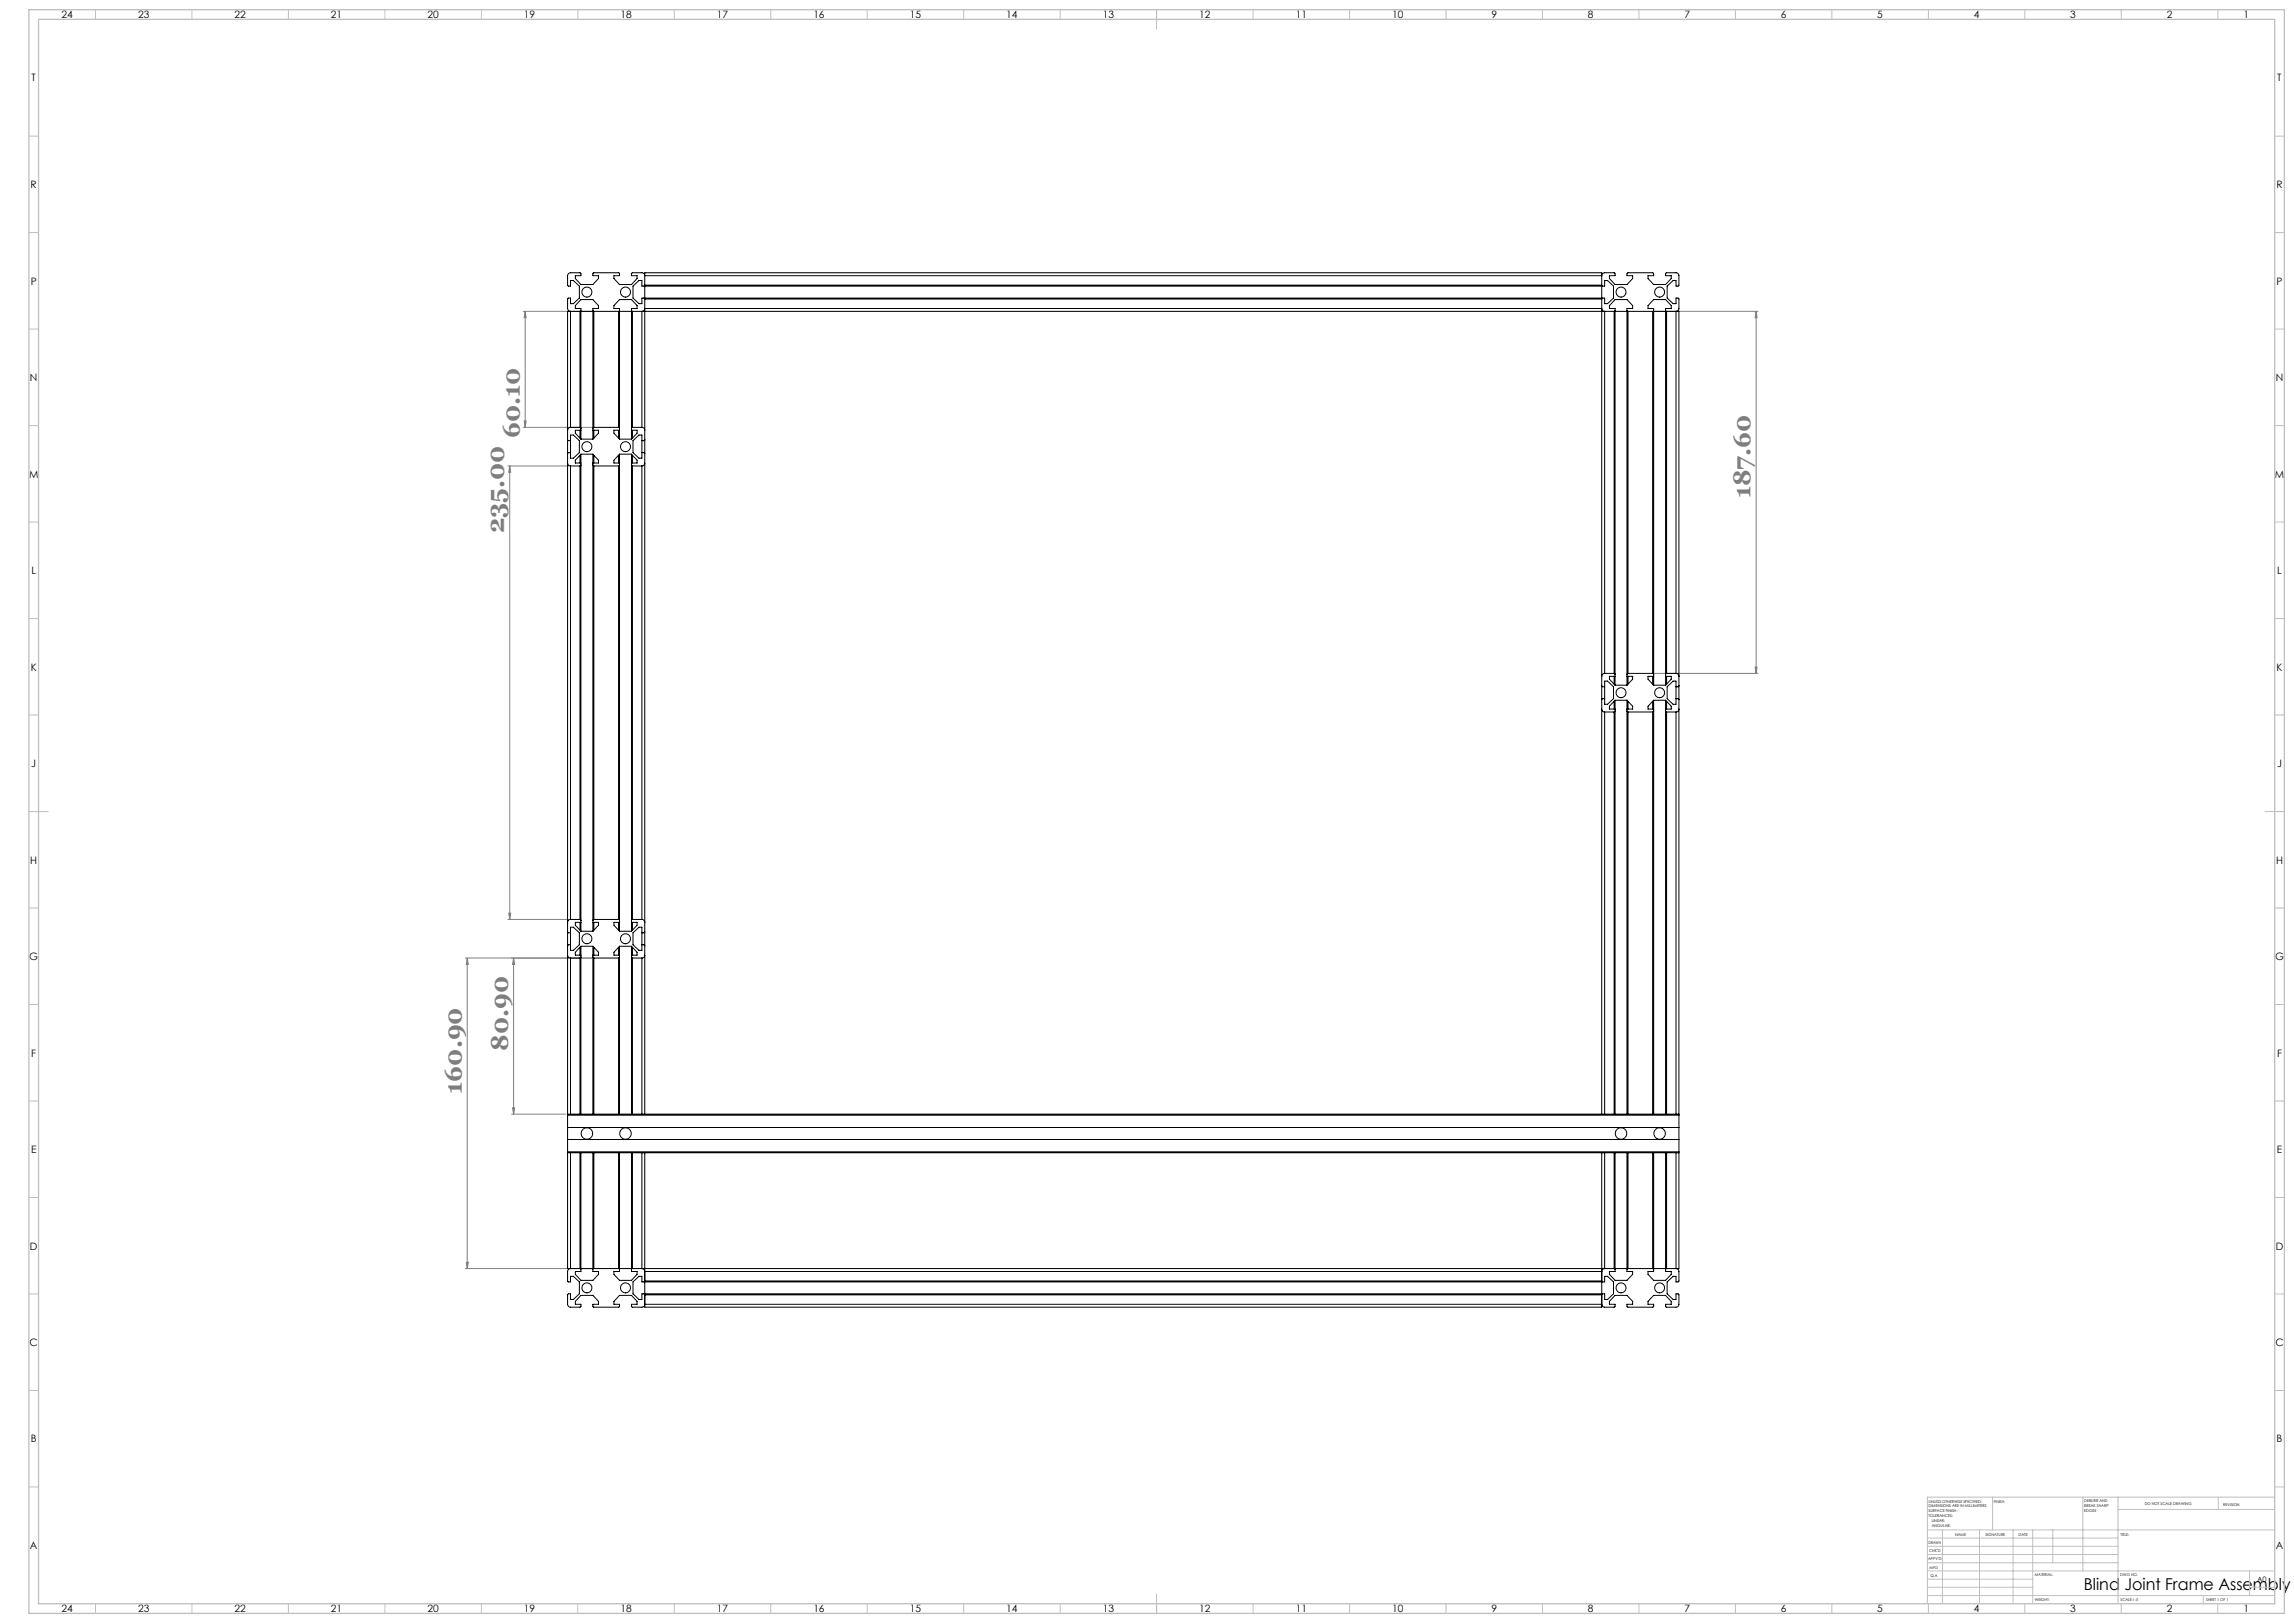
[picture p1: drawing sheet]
<svg xmlns="http://www.w3.org/2000/svg" width="1189mm" height="841mm" viewBox="0 0 1189 841" stroke-linecap="round" stroke-linejoin="round" font-family="sans-serif">
<defs><g id="words">
<g font-size="12.7" fill="#808080">
<text x="269" y="227" transform="rotate(-90 269 227)">60.10</text>
<text x="907" y="258" transform="rotate(-90 907 258)">187.60</text>
<text x="261" y="276" transform="rotate(-90 261 276)">235.00</text>
<text x="263" y="544" transform="rotate(-90 263 544)">80.90</text>
<text x="239" y="567" transform="rotate(-90 239 567)">160.90</text>
</g>
<text font-size="8.5" x="1080" y="824">Blind Joint Frame Assembly</text>
<g font-size="5.3">
<text x="32" y="9">24</text>
<text x="72" y="9">23</text>
<text x="122" y="9">22</text>
<text x="172" y="9">21</text>
<text x="222" y="9">20</text>
<text x="272" y="9">19</text>
<text x="322" y="9">18</text>
<text x="372" y="9">17</text>
<text x="422" y="9">16</text>
<text x="472" y="9">15</text>
<text x="522" y="9">14</text>
<text x="572" y="9">13</text>
<text x="622" y="9">12</text>
<text x="672" y="9">11</text>
<text x="722" y="9">10</text>
<text x="773" y="9">9</text>
<text x="823" y="9">8</text>
<text x="873" y="9">7</text>
<text x="923" y="9">6</text>
<text x="973" y="9">5</text>
<text x="1023" y="9">4</text>
<text x="1073" y="9">3</text>
<text x="1123" y="9">2</text>
<text x="1163" y="9">1</text>
<text x="16" y="42">T</text>
<text x="1180" y="42">T</text>
<text x="16" y="97">R</text>
<text x="1180" y="97">R</text>
<text x="16" y="147">P</text>
<text x="1180" y="147">P</text>
<text x="16" y="197">N</text>
<text x="1180" y="197">N</text>
<text x="15" y="247">M</text>
<text x="1179" y="247">M</text>
<text x="16" y="297">L</text>
<text x="1180" y="297">L</text>
<text x="16" y="348">K</text>
<text x="1180" y="348">K</text>
<text x="16" y="397">J</text>
<text x="1180" y="397">J</text>
<text x="16" y="447">H</text>
<text x="1180" y="447">H</text>
<text x="15" y="498">G</text>
<text x="1179" y="498">G</text>
<text x="16" y="547">F</text>
<text x="1180" y="547">F</text>
<text x="16" y="597">E</text>
<text x="1180" y="597">E</text>
<text x="16" y="647">D</text>
<text x="1180" y="647">D</text>
<text x="15" y="697">C</text>
<text x="1179" y="697">C</text>
<text x="16" y="747">B</text>
<text x="1180" y="747">B</text>
<text x="16" y="803">A</text>
<text x="1180" y="803">A</text>
<text x="32" y="835">24</text>
<text x="72" y="835">23</text>
<text x="122" y="835">22</text>
<text x="172" y="835">21</text>
<text x="222" y="835">20</text>
<text x="272" y="835">19</text>
<text x="322" y="835">18</text>
<text x="372" y="835">17</text>
<text x="422" y="835">16</text>
<text x="472" y="835">15</text>
<text x="522" y="835">14</text>
<text x="572" y="835">13</text>
<text x="622" y="835">12</text>
<text x="672" y="835">11</text>
<text x="722" y="835">10</text>
<text x="773" y="835">9</text>
<text x="823" y="835">8</text>
<text x="873" y="835">7</text>
<text x="923" y="835">6</text>
<text x="973" y="835">5</text>
<text x="1023" y="835">4</text>
<text x="1073" y="835">3</text>
<text x="1123" y="835">2</text>
<text x="1163" y="835">1</text>
</g>
<text font-size="3.9" x="1170" y="820">A0</text>
<g font-size="2">
<text x="1000" y="779">UNLESS OTHERWISE SPECIFIED:</text>
<text x="1033" y="779">FINISH:</text>
<text x="1080" y="778">DEBURR AND</text>
<text x="1112" y="780">DO NOT SCALE DRAWING</text>
<text x="1000" y="781">DIMENSIONS ARE IN MILLIMETERS</text>
<text x="1000" y="784">SURFACE FINISH:</text>
<text x="1080" y="781">BREAK SHARP</text>
<text x="1080" y="783">EDGES</text>
<text x="1152" y="780">REVISION</text>
<text x="1000" y="786">TOLERANCES:</text>
<text x="1001" y="789">LINEAR:</text>
<text x="1001" y="791">ANGULAR:</text>
<text x="1013" y="796">NAME</text>
<text x="1029" y="796">SIGNATURE</text>
<text x="1046" y="796">DATE</text>
<text x="1099" y="796">TITLE:</text>
<text x="1000" y="800">DRAWN</text>
<text x="999" y="808">APPV'D</text>
<text x="1000" y="804">CHK'D</text>
<text x="1000" y="813">MFG</text>
<text x="1001" y="817">Q.A</text>
<text x="1055" y="817">MATERIAL:</text>
<text x="1099" y="817">DWG NO.</text>
<text x="1055" y="830">WEIGHT:</text>
<text x="1099" y="830">SCALE:1:5</text>
<text x="1143" y="830">SHEET 1 OF 1</text>
</g>
</g></defs>
<g fill="none" stroke="#808080" stroke-width=".52">
<path d="M271 161h36M272 161v60M272 161l1 4h-1zM858 161h53M910 161v188M910 161l1 4h-1zM272 218h1l-1 3zM271 221h36M263 241h32M264 241l1 4h-1zM264 241v235M858 349h53"/>
<path d="M910 346h1l-1 3zM263 476h32M264 473h1l-1 3zM241 496h66M242 496l1 4h-1zM242 496v161M266 496v81M266 496l1 4h-1zM265 577h28M266 574h1l-1 3zM241 657h66M242 654h1l-1 3z"/>
</g>
<g fill="none" stroke="#c0c0c0" stroke-width=".52">
<path d="M49 5v5M99 5v5M149 5v5M199 5v5M249 5v5M299 5v5M349 5v5M399 5v5M449 5v5M499 5v5M549 5v5M599 5v10"/>
<path d="M649 5v5M699 5v5M749 5v5M799 5v5M849 5v5M899 5v5M949 5v5M999 5v5M1049 5v5M1099 5v5M1149 5v5M15 71h5"/>
<path d="M1179 71h5M15 121h5M1179 121h5M15 171h5M1179 171h5M15 221h5M1179 221h5M15 271h5M1179 271h5M15 321h5M1179 321h5M15 371h5"/>
<path d="M1179 371h5M15 421h10M1174 421h10M15 471h5M1179 471h5M15 521h5M1179 521h5M15 571h5M1179 571h5M15 621h5M1179 621h5M15 671h5"/>
<path d="M1179 671h5M15 721h5M1179 721h5M15 771h5M1033 776v17M1080 776v38M1098 776v55M1150 776v6M1179 771h5M1179 776h-180v55M999 793h180M999 797h99"/>
<path d="M1007 793v38M1026 793v38M1043 793v38M1054 793v38M1064 793v17M1098 782h81M999 810h99M999 806h99M999 801h99M999 818h55M999 814h180M1166 814v13"/>
<path d="M49 831v5M99 831v5M149 831v5M199 831v5M249 831v5M299 831v5M349 831v5M399 831v5M449 831v5M499 831v5M549 831v5M599 826v10"/>
<path d="M649 831v5M699 831v5M749 831v5M799 831v5M849 831v5M899 831v5M949 831v5M999 827h180M999 823h55M999 831v5M1049 831v5M1099 831v5"/>
<path d="M1142 827v4M1149 831v5M1166 823h13"/>
</g>
<path d="M15 5h1169v831h-1169zM20 10h1159v821h-1159z" fill="none" stroke="#c0c0c0" stroke-width=".7"/>
<g fill="#808080">
<path d="M266 574h1l-1 3zM266 496l1 4h-1z"/>
<path d="M242 654h1l-1 3zM242 496l1 4h-1zM264 473h1l-1 3zM264 241l1 4h-1z"/>
<path d="M910 161l1 4h-1zM910 346h1l-1 3zM272 161l1 4h-1zM272 218h1l-1 3z"/>
</g>
<g fill="none" stroke="#000" stroke-width=".52">
<path d="M334 148h.1M334 143v-2h496v2M334 160v1M334 154v1M334 143l-1-2h-5l-1 2h3v1l-3 3h-6l-3-3v-1h3v-2h-13l-1 2h3v1l-3 3h-6l-3-3v-1h3v-2h-6l-1 2v5h2v-3h1l3 3v6l-3 3h-1v-3l-2 1v5l2 1M334 148h-1v-3h-2l-3 3v6l3 3h2v-3l1 1M334 160v1h-1M334 143v5M334 148v6M334 155v5M334 148h496M334 143h496"/>
<path d="M334 160h496M334 155h496M334 154h496M830 148h.1M830 160v1M830 154v1M830 148h2v-3h1l3 3v6l-3 3h-1v-3l-2 1M830 143l1-2h6v2h-3v1l3 3h6l3-3v-1h-3l1-2h13v2h-3v1l3 3h6l3-3v-1h-3v-2h6l1 2v5h-1v-3h-2l-3 3v6l3 3h2v-3l1 1v5l-1 1M830 160l1 1h1M830 143v5M830 148v6M830 155v5"/>
<path d="M296 161h-2v416M296 161v60M296 161h5M301 161h.1M301 161v-1h-3v-2l3-3h6l3 3v2h-3l1 1M301 161v60M301 161v67M301 161h6M307 161h1M307 161v67M308 161h13M308 161v60"/>
<path d="M321 161h.1M321 161v-1h-3v-2l3-3h6l3 3v2h-3l1 1M321 161v60M321 161v67M321 161h6M327 161h1M327 161v67M328 161h5M328 161v60M333 161h1M333 161v60M334 161v416"/>
<path d="M334 161h496M830 161h2M830 161v416M832 161v188M832 161h5M837 161h.1M837 161v-1h-3v-2l3-3h6l3 3v2h-3l1 1M837 161v188M837 161v194M837 161h6M843 161h1M843 161v194"/>
<path d="M844 161h13M844 161v188M857 161h.1M857 161v-1h-3v-2l3-3h6l3 3v2h-3l1 1M857 161v188M857 161v194M857 161h6M863 161h1M863 161v194M864 161h5M864 161v188M869 161h1v416"/>
<path d="M869 161v188M294 240l1 1h1M294 228h2M296 235h-2M296 221l-1 1-1 1M296 225h1l3 3v7l-3 2h-1zM296 221h5M301 221v1M301 223v4M301 236v4M301 235v248M301 223h-3v1l3 4"/>
<path d="M301 235l-3 3v2h3M301 228h6M301 235h6M307 223h3v1l-3 4M307 235l3 3v2h-3M307 235v248M308 221l-1 1M308 221h13M308 223v4M308 236v4M321 221v1M321 223v4"/>
<path d="M321 236v4M321 235v248M321 223h-3v1l3 4M321 235l-3 3v2h3M321 228h6M321 235h6M327 223h3v1l-3 4M327 235l3 3v2h-3M327 235v248M328 221l-1 1M328 221h5M328 223v4"/>
<path d="M328 236v4M328 228l3-3h2v12h-2l-3-2zM333 221l1 1v1M333 235h1M334 228h-1M334 240v1h-1M296 241v235M296 241h5M301 241v235M301 241h.1M307 241h1M308 241h13"/>
<path d="M308 241v235M321 241v235M321 241h.1M327 241h1M328 241h5M328 241v235M333 241v235M830 355l2 1M832 349l-2 1M832 353h1l3 3v6l-3 3h-1zM832 349h5M837 349h.1"/>
<path d="M837 350v5M837 350h-3v2l3 3M837 355h6M843 350h3v2l-3 3M844 349h-1M844 349h13M844 350v5M857 349h.1M857 350v5M857 350h-3v2l3 3M857 355h6M863 350h3v2l-3 3"/>
<path d="M864 349h-1M864 349h5M864 350v5M864 356l3-3h2v12h-2l-3-3zM869 349h1v1M870 355l-1 1M830 367l1 2h1M832 362l-2 1M832 369v208M832 369h5M837 363v4M837 369v208"/>
<path d="M837 368v1M837 363v214M837 363l-3 3v1h3M837 363h6M843 368l1 1M843 363l3 3v1h-3M843 363v214M844 369h13M844 363v4M844 369v208M857 363v4M857 369v208"/>
<path d="M857 368v1M857 363v214M857 363l-3 3v1h3M857 363h6M863 368l1 1M863 363l3 3v1h-3M863 363v214M864 369h5M864 363v4M864 369v208M869 362l1 1M869 369v208"/>
<path d="M870 367v2h-1M296 476l-1 1-1 1M296 476h5M301 476v1M301 478v4M301 478h-3v1l3 4M307 478h3v1l-3 4M308 476l-1 1M308 476h13M308 478v4M321 476v1M321 478v4"/>
<path d="M321 478h-3v1l3 4M327 478h3v1l-3 4M328 476l-1 1M328 476h5M328 478v4M333 476l1 1v1M294 495l1 1h1M294 483h2M296 490h-2M296 480h1l3 3v7l-3 2h-1zM296 496v81M296 496h5"/>
<path d="M301 491v4M301 496v81M301 496h.1M301 490v87M301 490l-3 3v2h3M301 483h6M301 490h6M307 496h1M307 490l3 3v2h-3M307 490v87M308 496h13M308 491v4"/>
<path d="M308 496v81M321 491v4M321 496v81M321 496h.1M321 483h6M321 490v87M321 490l-3 3v2h3M321 490h6M327 496h1M327 490l3 3v2h-3M327 490v87M328 496h5"/>
<path d="M328 491v4M328 496v81M328 483l3-3h2v12h-2l-3-2zM333 490h1M333 496v81M334 495v1h-1M334 483h-1M294 577v1M294 578v19M294 578h576M294 577h576M870 577v1"/>
<path d="M870 578v19M294 597h.1M294 597v60h2M294 584h576M294 597h576M294 590h576M296 597v60M301 597v60M307 597v60M308 597v60M321 597v60M327 597v60"/>
<path d="M328 597v60M333 597v60M334 597v60M830 597v60M832 597v60M837 597v60M843 597v60M844 597v60M857 597v60M863 597v60M864 597v60M869 597v60"/>
<path d="M870 597h.1M870 597v60h-1M296 657l-2 2v5h2v-3h1l3 3v6l-3 3h-1v-3l-2 1v5l1 1h6v-1h-3v-2l3-3h6l3 3v2h-3l1 1h13v-1h-3v-2l3-3h6l3 3v2h-3l1 1h5l1-1M296 657h5M301 657v2h-3v1l3 3h6l3-3v-1h-3l1-2M301 657h.1M301 657h6M307 657h1M308 657h13M321 657v2h-3v1l3 3h6l3-3v-1h-3l1-2M321 657h.1M321 657h6"/>
<path d="M327 657h1M328 657h5M333 657h1M333 657l1 1v1M334 657v2M334 659v5M334 657h496M334 659h496M830 657h2M830 657v2M830 659v5M832 657l-1 1-1 1"/>
<path d="M832 657h5M837 657v2h-3v1l3 3h6l3-3v-1h-3l1-2M837 657h.1M837 657h6M843 657h1M844 657h13M857 657v2h-3v1l3 3h6l3-3v-1h-3l1-2M857 657h.1M857 657h6M863 657h1M864 657h5M869 657l1 2v5h-1v-3h-2l-3 3v6l3 3h2v-3l1 1v5l-1 1h-6v-1h3v-2l-3-3h-6l-3 3v2h3v1h-13l-1-1h3v-2l-3-3h-6l-3 3v2h3v1h-6l-1-1"/>
<path d="M334 670v1M334 676v1h496v-1M334 664h.1M334 664h-1v-3h-2l-3 3v6l3 3h2v-3l1 1M334 664v6M334 671v5M334 664h496M334 671h496M334 670h496M334 676h496M830 670v1M830 664h.1"/>
<path d="M830 664h2v-3h1l3 3v6l-3 3h-1v-3l-2 1M830 664v6M830 671v5"/>
<circle cx="304" cy="151" r="2.6"/>
<circle cx="324" cy="151" r="2.6"/>
<circle cx="840" cy="151" r="2.6"/>
<circle cx="860" cy="151" r="2.6"/>
<circle cx="304" cy="231" r="2.6"/>
<circle cx="324" cy="231" r="2.6"/>
<circle cx="840" cy="359" r="2.6"/>
<circle cx="860" cy="359" r="2.6"/>
<circle cx="304" cy="486" r="2.6"/>
<circle cx="324" cy="486" r="2.6"/>
<circle cx="304" cy="587" r="3"/>
<circle cx="324" cy="587" r="3"/>
<circle cx="840" cy="587" r="3"/>
<circle cx="860" cy="587" r="3"/>
<circle cx="304" cy="667" r="2.6"/>
<circle cx="324" cy="667" r="2.6"/>
<circle cx="840" cy="667" r="2.6"/>
<circle cx="860" cy="667" r="2.6"/>
</g>
<use href="#words"/>
</svg>
